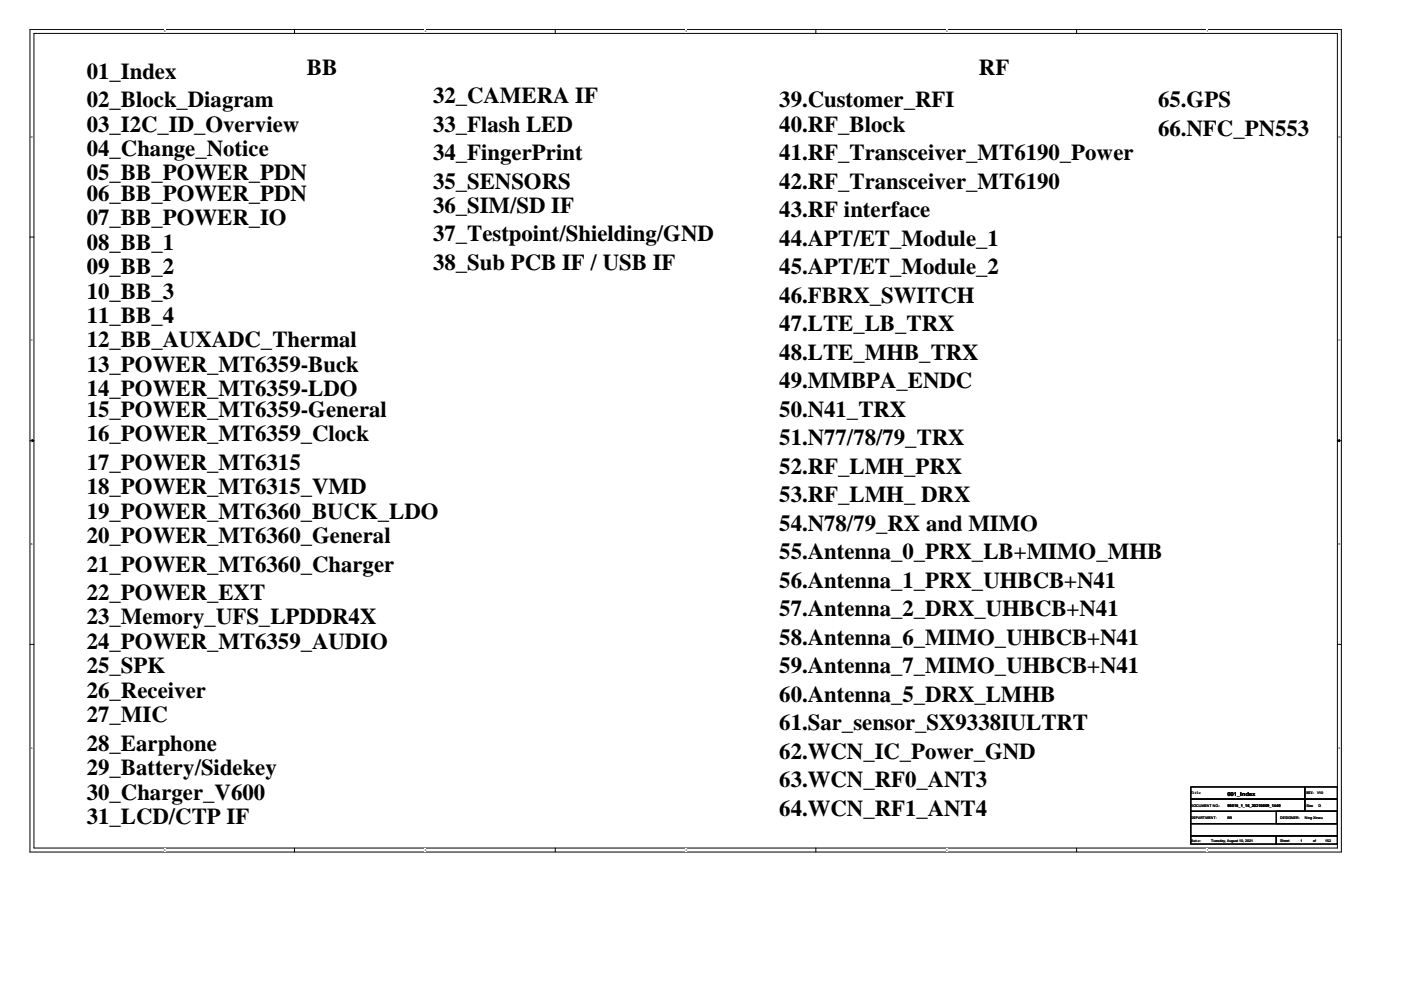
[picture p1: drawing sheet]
<svg xmlns="http://www.w3.org/2000/svg" width="297mm" height="210mm" viewBox="0 0 297 210" stroke-linecap="round" stroke-linejoin="round" font-family="sans-serif">
<defs><g id="words">
<g font-size="4.8">
<text x="18.4" y="16.7">01_Index</text>
<text x="65.1" y="15.8">BB</text>
<text x="207.6" y="15.8">RF</text>
<text x="18.4" y="22.7">02_Block_Diagram</text>
<text x="91.8" y="21.9">32_CAMERA IF</text>
<text x="165.2" y="22.7">39.Customer_RFI</text>
<text x="245.5" y="22.7">65.GPS</text>
<text x="18.4" y="27.9">03_I2C_ID_Overview</text>
<text x="91.8" y="27.9">33_Flash LED</text>
<text x="165.2" y="27.9">40.RF_Block</text>
<text x="245.5" y="28.8">66.NFC_PN553</text>
<text x="18.4" y="33.1">04_Change_Notice</text>
<text x="91.8" y="33.9">34_FingerPrint</text>
<text x="165.2" y="33.9">41.RF_Transceiver_MT6190_Power</text>
<text x="18.4" y="38.2">05_BB_POWER_PDN</text>
<text x="91.8" y="40">35_SENSORS</text>
<text x="165.2" y="40">42.RF_Transceiver_MT6190</text>
<text x="18.4" y="42.6">06_BB_POWER_PDN</text>
<text x="18.4" y="47.8">07_BB_POWER_IO</text>
<text x="91.8" y="45.2">36_SIM/SD IF</text>
<text x="165.2" y="46">43.RF interface</text>
<text x="18.4" y="52.9">08_BB_1</text>
<text x="91.8" y="51.2">37_Testpoint/Shielding/GND</text>
<text x="165.2" y="52.1">44.APT/ET_Module_1</text>
<text x="18.4" y="58.1">09_BB_2</text>
<text x="91.8" y="57.2">38_Sub PCB IF / USB IF</text>
<text x="165.2" y="58.1">45.APT/ET_Module_2</text>
<text x="18.4" y="63.3">10_BB_3</text>
<text x="165.2" y="64.1">46.FBRX_SWITCH</text>
<text x="18.4" y="68.5">11_BB_4</text>
<text x="165.2" y="70.2">47.LTE_LB_TRX</text>
<text x="18.4" y="73.7">12_BB_AUXADC_Thermal</text>
<text x="165.2" y="76.3">48.LTE_MHB_TRX</text>
<text x="18.4" y="78.8">13_POWER_MT6359-Buck</text>
<text x="165.2" y="82.3">49.MMBPA_ENDC</text>
<text x="18.4" y="84">14_POWER_MT6359-LDO</text>
<text x="18.4" y="88.4">15_POWER_MT6359-General</text>
<text x="165.2" y="88.4">50.N41_TRX</text>
<text x="18.4" y="93.5">16_POWER_MT6359_Clock</text>
<text x="165.2" y="94.4">51.N77/78/79_TRX</text>
<text x="18.4" y="99.6">17_POWER_MT6315</text>
<text x="165.2" y="100.4">52.RF_LMH_PRX</text>
<text x="18.4" y="104.7">18_POWER_MT6315_VMD</text>
<text x="165.2" y="106.5">53.RF_LMH_ DRX</text>
<text x="18.4" y="110">19_POWER_MT6360_BUCK_LDO</text>
<text x="165.2" y="112.5">54.N78/79_RX and MIMO</text>
<text x="18.4" y="115.1">20_POWER_MT6360_General</text>
<text x="165.2" y="118.6">55.Antenna_0_PRX_LB+MIMO_MHB</text>
<text x="18.4" y="121.2">21_POWER_MT6360_Charger</text>
<text x="165.2" y="124.6">56.Antenna_1_PRX_UHBCB+N41</text>
<text x="18.4" y="127.2">22_POWER_EXT</text>
<text x="165.2" y="130.7">57.Antenna_2_DRX_UHBCB+N41</text>
<text x="18.4" y="132.4">23_Memory_UFS_LPDDR4X</text>
<text x="18.4" y="137.6">24_POWER_MT6359_AUDIO</text>
<text x="165.2" y="136.7">58.Antenna_6_MIMO_UHBCB+N41</text>
<text x="18.4" y="142.8">25_SPK</text>
<text x="165.2" y="142.8">59.Antenna_7_MIMO_UHBCB+N41</text>
<text x="18.4" y="147.9">26_Receiver</text>
<text x="165.2" y="148.8">60.Antenna_5_DRX_LMHB</text>
<text x="18.4" y="153.1">27_MIC</text>
<text x="165.2" y="154.8">61.Sar_sensor_SX9338IULTRT</text>
<text x="18.4" y="159.1">28_Earphone</text>
<text x="165.2" y="160.9">62.WCN_IC_Power_GND</text>
<text x="18.4" y="164.4">29_Battery/Sidekey</text>
<text x="165.2" y="166.9">63.WCN_RF0_ANT3</text>
<text x="18.4" y="169.5">30_Charger_V600</text>
<text x="165.2" y="173">64.WCN_RF1_ANT4</text>
<text x="18.4" y="174.7">31_LCD/CTP IF</text>
</g>
<text font-size="1.2" x="260.2" y="168.8">001_Index</text>
<g font-size=".8">
<text x="252.5" y="168.4">Title</text>
<text x="252.5" y="171">DOCUMENT NO.:</text>
<text x="252.5" y="173.6">DEPARTMENT:</text>
<text x="260.2" y="173.6">BB</text>
<text x="260.2" y="171.1">98016_1_16_20210809_1440</text>
<text x="271.4" y="173.6">DESIGNER:</text>
<text x="276.6" y="173.6">Ning Xinwu</text>
<text x="277" y="171">Size</text>
<text x="277" y="168.4">REV: V10</text>
<text x="279.6" y="171">D</text>
<text x="252.6" y="178.4">Date:</text>
<text x="256.8" y="178.4">Tuesday, August 10, 2021</text>
<text x="271.4" y="178.4">Sheet</text>
<text x="275.8" y="178.4">1</text>
<text x="278.4" y="178.4">of</text>
<text x="281" y="178.4">152</text>
</g>
<g font-size=".6">
<text x="34.8" y="6.9">5</text>
<text x="90" y="6.9">4</text>
<text x="145.3" y="6.9">3</text>
<text x="200.6" y="6.9">2</text>
<text x="255.9" y="6.9">1</text>
<text x="6.6" y="29.2">D</text>
<text x="283.8" y="29.2">D</text>
<text x="6.6" y="72.4">C</text>
<text x="283.8" y="72.4">C</text>
<text x="6.6" y="115.6">B</text>
<text x="283.8" y="115.6">B</text>
<text x="6.6" y="158.8">A</text>
<text x="283.8" y="158.8">A</text>
<text x="34.8" y="180.4">5</text>
<text x="90" y="180.4">4</text>
<text x="145.3" y="180.4">3</text>
<text x="200.6" y="180.4">2</text>
<text x="255.9" y="180.4">1</text>
</g>
</g></defs>
<path d="M6.3 6.2h278.1v174.5h-278.1zM7.2 7.1h276.3v172.7h-276.3z" fill="none" stroke="#000" stroke-width=".21"/>
<g fill="#fff">
<path d="M34.8 6.3h.3v.7h-.3z"/>
<path d="M34.8 179.9h.3v.7h-.3z"/>
</g>
<path d="M62.4 6.2v.9M62.4 179.8v.9" fill="none" stroke="#000" stroke-width=".21"/>
<g fill="#fff">
<path d="M90 6.3h.3v.7h-.3z"/>
<path d="M90 179.9h.3v.7h-.3z"/>
</g>
<path d="M117.7 6.2v.9M117.7 179.8v.9" fill="none" stroke="#000" stroke-width=".21"/>
<g fill="#fff">
<path d="M145.3 6.3h.3v.7h-.3z"/>
<path d="M145.3 179.9h.3v.7h-.3z"/>
</g>
<path d="M173 6.2v.9M173 179.8v.9" fill="none" stroke="#000" stroke-width=".21"/>
<g fill="#fff">
<path d="M200.6 6.3h.3v.7h-.3z"/>
<path d="M200.6 179.9h.3v.7h-.3z"/>
</g>
<path d="M228.3 6.2v.9M228.3 179.8v.9" fill="none" stroke="#000" stroke-width=".21"/>
<g fill="#fff">
<path d="M255.9 6.3h.3v.7h-.3z"/>
<path d="M255.9 179.9h.3v.7h-.3z"/>
<path d="M6.6 28.7h.3v.7h-.3z"/>
<path d="M283.8 28.7h.3v.7h-.3z"/>
<path d="M6.6 71.9h.3v.6h-.3z"/>
<path d="M283.8 71.9h.3v.6h-.3z"/>
</g>
<path d="M6.3 50.3h.9M283.5 50.3h.9" fill="none" stroke="#000" stroke-width=".21"/>
<g fill="#fff">
<path d="M6.6 115h.3v.7h-.3z"/>
<path d="M283.8 115h.3v.7h-.3z"/>
</g>
<path d="M6.3 93.4h.9M283.5 93.4h.9" fill="none" stroke="#000" stroke-width=".21"/>
<g fill="#000" stroke="#000" stroke-width=".21">
<path d="M6.8 93.2l.4 .2-.4 .3z" fill-rule="evenodd"/>
<path d="M283.5 93.4l.5-.2v.5z" fill-rule="evenodd"/>
</g>
<g fill="#fff">
<path d="M6.6 158.2h.3v.7h-.3z"/>
<path d="M283.8 158.2h.3v.7h-.3z"/>
</g>
<path d="M6.3 136.6h.9M283.5 136.6h.9M252.5 166.8h24.1v2.6h-24.1zM252.5 169.4h24.1v2.6h-24.1zM252.5 177.2h18.1v1.8h-18.1zM252.5 174.6h31v2.6h-31zM252.5 172h31v2.6h-31zM270.6 177.2h12.9v1.8h-12.9zM270.6 172h12.9v2.6h-12.9zM276.6 166.8h6.9v2.6h-6.9zM276.6 169.4h6.9v2.6h-6.9z" fill="none" stroke="#000" stroke-width=".21"/>
<use href="#words"/>
</svg>
